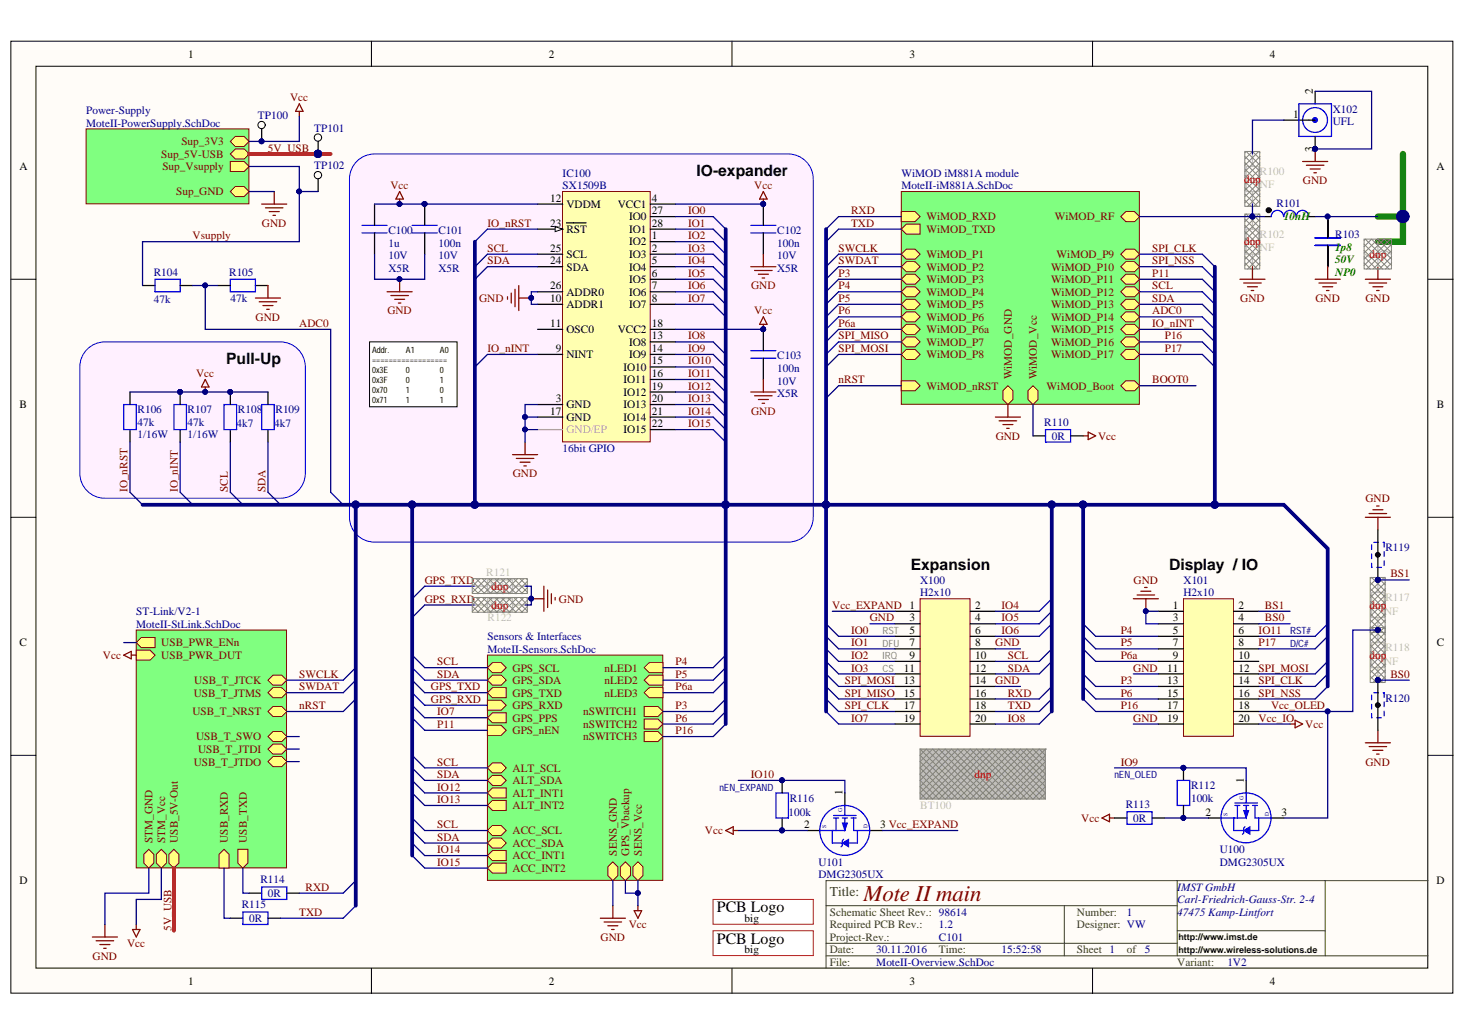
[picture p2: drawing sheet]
<svg xmlns="http://www.w3.org/2000/svg" width="297mm" height="210mm" viewBox="0 0 297 210" stroke-linecap="round" stroke-linejoin="round" font-family="sans-serif">
<defs><g id="words">
<text font-size="4.6" fill="#800000" x="175" y="182.5">Mote II main</text>
<g font-size="3.2">
<text x="141.1" y="35.6">IO-expander</text>
<text x="45.8" y="73.7">Pull-Up</text>
<text x="184.5" y="115.6">Expansion</text>
<text x="236.9" y="115.6">Display / IO</text>
<text x="145.3" y="184.8">PCB Logo</text>
<text x="145.3" y="191.2">PCB Logo</text>
</g>
<g font-size="3.2" fill="#bfbebc">
<text x="193.7" y="155.4">Adafruit</text>
<text x="189.4" y="160.5">BT-LE module</text>
</g>
<text font-size="2.7" fill="#3f4511" x="168.1" y="181.6">Title:</text>
<g font-size="2.3">
<text x="38.1" y="11.7">1</text>
<text x="111.2" y="11.7">2</text>
<text x="184.3" y="11.7">3</text>
<text x="257.3" y="11.7">4</text>
<text x="262" y="23.9">1</text>
<text x="266" y="19" transform="rotate(-90 266 19)">2</text>
<text x="3.9" y="34.5">A</text>
<text x="266" y="30.8" transform="rotate(-90 266 30.8)">3</text>
<text x="291.1" y="34.5">A</text>
<text x="111.5" y="40.8">12</text>
<text x="132.1" y="40.8">4</text>
<text x="111.5" y="45.9">23</text>
<text x="114.8" y="42.1">VDDM</text>
<text x="114.8" y="47.2">RST</text>
<text x="125.2" y="42.1">VCC1</text>
<text x="127.5" y="44.6">IO0</text>
<text x="127.5" y="47.2">IO1</text>
<text x="132.1" y="43.4">27</text>
<text x="132.1" y="45.9">28</text>
<text x="111.5" y="53.6">24</text>
<text x="111.5" y="51">25</text>
<text x="114.8" y="52.3">SCL</text>
<text x="127.5" y="49.7">IO2</text>
<text x="127.5" y="52.3">IO3</text>
<text x="132.1" y="48.4">1</text>
<text x="132.1" y="51">2</text>
<text x="132.1" y="53.6">5</text>
<text x="111.5" y="58.6">26</text>
<text x="114.8" y="54.8">SDA</text>
<text x="114.8" y="59.9">ADDR0</text>
<text x="127.5" y="54.8">IO4</text>
<text x="127.5" y="57.4">IO5</text>
<text x="127.5" y="59.9">IO6</text>
<text x="132.1" y="56.1">6</text>
<text x="132.1" y="58.6">7</text>
<text x="111.5" y="61.2">10</text>
<text x="114.8" y="62.4">ADDR1</text>
<text x="127.5" y="62.4">IO7</text>
<text x="132.1" y="61.2">8</text>
<text x="111.5" y="66.2">11</text>
<text x="112.6" y="71.3">9</text>
<text x="114.8" y="67.5">OSC0</text>
<text x="125.2" y="67.5">VCC2</text>
<text x="127.5" y="70">IO8</text>
<text x="132.1" y="68.8">13</text>
<text x="132.1" y="71.3">14</text>
<text x="132.1" y="66.2">18</text>
<text x="114.8" y="72.6">NINT</text>
<text x="126.3" y="75.1">IO10</text>
<text x="126.3" y="77.7">IO11</text>
<text x="127.5" y="72.6">IO9</text>
<text x="132.1" y="73.8">15</text>
<text x="132.1" y="76.4">16</text>
<text x="4" y="82.7">B</text>
<text x="112.6" y="81.5">3</text>
<text x="114.8" y="82.7">GND</text>
<text x="126.3" y="80.2">IO12</text>
<text x="126.3" y="82.7">IO13</text>
<text x="132.1" y="78.9">19</text>
<text x="132.1" y="81.5">20</text>
<text x="291.1" y="82.7">B</text>
<text x="111.5" y="84">17</text>
<text x="114.8" y="85.3">GND</text>
<text x="126.3" y="85.3">IO14</text>
<text x="126.3" y="87.8">IO15</text>
<text x="132.1" y="84">21</text>
<text x="132.1" y="86.5">22</text>
<text x="184.3" y="125.9">3</text>
<text x="197.6" y="123.3">2</text>
<text x="197.6" y="125.9">4</text>
<text x="237.6" y="123.3">1</text>
<text x="237.6" y="125.9">3</text>
<text x="251" y="123.3">2</text>
<text x="251" y="125.9">4</text>
<text x="4" y="131">C</text>
<text x="184.3" y="128.4">5</text>
<text x="184.3" y="131">7</text>
<text x="197.6" y="128.4">6</text>
<text x="197.6" y="131">8</text>
<text x="237.6" y="128.4">5</text>
<text x="237.6" y="131">7</text>
<text x="251" y="128.4">6</text>
<text x="251" y="131">8</text>
<text x="291.1" y="131">C</text>
<text x="183.1" y="136.1">11</text>
<text x="184.3" y="133.5">9</text>
<text x="197.6" y="133.5">10</text>
<text x="197.6" y="136.1">12</text>
<text x="236.5" y="136.1">11</text>
<text x="237.6" y="133.5">9</text>
<text x="251" y="133.5">10</text>
<text x="251" y="136.1">12</text>
<text x="183.1" y="138.6">13</text>
<text x="183.1" y="141.1">15</text>
<text x="183.1" y="143.7">17</text>
<text x="197.6" y="138.6">14</text>
<text x="197.6" y="141.1">16</text>
<text x="197.6" y="143.7">18</text>
<text x="236.5" y="138.6">13</text>
<text x="236.5" y="141.1">15</text>
<text x="236.5" y="143.7">17</text>
<text x="251" y="138.6">14</text>
<text x="251" y="141.1">16</text>
<text x="251" y="143.7">18</text>
<text x="183.1" y="146.2">19</text>
<text x="197.6" y="146.2">20</text>
<text x="236.5" y="146.2">19</text>
<text x="251" y="146.2">20</text>
<text x="170.7" y="161.1" transform="rotate(-90 170.7 161.1)">1</text>
<text x="252" y="158.6" transform="rotate(-90 252 158.6)">1</text>
<text x="162.9" y="167.8">2</text>
<text x="178.3" y="167.8">3 Vcc_EXPAND</text>
<text x="244.2" y="165.2">2</text>
<text x="259.6" y="165.2">3</text>
<text x="3.9" y="179.2">D</text>
<text x="291.1" y="179.2">D</text>
<text x="150.9" y="186.8">big</text>
<text x="150.9" y="193.2">big</text>
<text x="38.1" y="199.5">1</text>
<text x="111.2" y="199.5">2</text>
<text x="184.3" y="199.5">3</text>
<text x="257.3" y="199.5">4</text>
</g>
<g font-size="2.3" fill="#000080">
<text x="17.5" y="23.1">Power-Supply</text>
<text x="270" y="22.8">X102</text>
<text x="17.5" y="25.6">MoteII-PowerSupply.SchDoc</text>
<text x="52.3" y="24.1">TP100</text>
<text x="63.7" y="26.7">TP101</text>
<text x="270" y="25.4">UFL</text>
<text x="63.7" y="34.3">TP102</text>
<text x="114" y="35.8">IC100</text>
<text x="182.6" y="35.8">WiMOD iM881A module</text>
<text x="114" y="38.3">SX1509B</text>
<text x="182.6" y="38.3">MoteII-iM881A.SchDoc</text>
<text x="258.6" y="41.9">R101</text>
<text x="78.7" y="47.4">C100</text>
<text x="88.8" y="47.4">C101</text>
<text x="157.5" y="47.4">C102</text>
<text x="78.7" y="52.5">10V</text>
<text x="78.7" y="50">1u</text>
<text x="88.8" y="52.5">10V</text>
<text x="88.8" y="50">100n</text>
<text x="157.5" y="52.5">10V</text>
<text x="157.5" y="50">100n</text>
<text x="270.5" y="48.2">R103</text>
<text x="31.2" y="55.8">R104</text>
<text x="46.4" y="55.8">R105</text>
<text x="78.7" y="55.1">X5R</text>
<text x="88.8" y="55.1">X5R</text>
<text x="157.5" y="55.1">X5R</text>
<text x="31.2" y="61.4">47k</text>
<text x="46.7" y="61.2">47k</text>
<text x="157.5" y="77.9">10V</text>
<text x="157.5" y="72.8">C103</text>
<text x="157.5" y="75.4">100n</text>
<text x="27.9" y="83.8">R106</text>
<text x="38" y="83.8">R107</text>
<text x="48.2" y="83.8">R108</text>
<text x="55.8" y="83.8">R109</text>
<text x="157.5" y="80.5">X5R</text>
<text x="27.9" y="88.8">1/16W</text>
<text x="27.9" y="86.3">47k</text>
<text x="38" y="88.8">1/16W</text>
<text x="38" y="86.3">47k</text>
<text x="48" y="86.5">4k7</text>
<text x="55.6" y="86.5">4k7</text>
<text x="211.6" y="86.3">R110</text>
<text x="213.1" y="89.1">0R</text>
<text x="114" y="91.6">16bit GPIO</text>
<text x="280.7" y="111.7">R119</text>
<text x="186.4" y="118.3">X100</text>
<text x="239.8" y="118.3">X101</text>
<text x="27.6" y="124.6">ST-Link/V2-1</text>
<text x="186.4" y="120.8">H2x10</text>
<text x="239.8" y="120.8">H2x10</text>
<text x="27.6" y="127.1">MoteII-StLink.SchDoc</text>
<text x="98.8" y="129.7">Sensors &amp; Interfaces</text>
<text x="98.8" y="132.3">MoteII-Sensors.SchDoc</text>
<text x="280.7" y="142.1">R120</text>
<text x="241.3" y="159.9">R112</text>
<text x="159.8" y="165.2">100k</text>
<text x="160" y="162.5">R116</text>
<text x="228.1" y="163.7">R113</text>
<text x="229.6" y="166.5">0R</text>
<text x="241.3" y="162.5">100k</text>
<text x="247.2" y="172.8">U100</text>
<text x="52.8" y="178.9">R114</text>
<text x="165.8" y="175.4">U101</text>
<text x="165.8" y="177.9">DMG2305UX</text>
<text x="247.2" y="175.4">DMG2305UX</text>
<text x="49" y="184">R115</text>
<text x="54.3" y="181.8">0R</text>
<text x="228.3" y="185.6">1</text>
<text x="238.5" y="183">Carl-Friedrich-Gauss-Str. 2-4</text>
<text x="238.5" y="185.6">47475 Kamp-Lintfort</text>
<text x="238.5" y="180.4">IMST GmbH</text>
<text x="50.5" y="186.8">0R</text>
<text x="190.2" y="190.6">C101</text>
<text x="190.2" y="188.1">1.2</text>
<text x="177.6" y="195.7">MoteII-Overview.SchDoc</text>
<text x="177.6" y="193.2">30.11.2016</text>
<text x="202.9" y="193.2">15:52:58</text>
<text x="248.7" y="195.7">1V2</text>
</g>
<g font-size="2.3" fill="#800000">
<text x="58.8" y="20.5">Vcc</text>
<text x="36.7" y="29.4">Sup_3V3</text>
<text x="32.6" y="32">Sup_5V-USB</text>
<text x="32.9" y="34.5">Sup_Vsupply</text>
<text x="54.3" y="30.7">5V_USB</text>
<text x="35.7" y="39.6">Sup_GND</text>
<text x="79.1" y="38.3">Vcc</text>
<text x="152.8" y="38.3">Vcc</text>
<text x="264" y="37.3">GND</text>
<text x="53.1" y="45.9">GND</text>
<text x="98.8" y="45.9">IO_nRST</text>
<text x="139.4" y="45.9">IO1</text>
<text x="139.4" y="43.4">IO0</text>
<text x="172.4" y="43.4">RXD</text>
<text x="172.4" y="45.9">TXD</text>
<text x="187.7" y="44.6">WiMOD_RXD</text>
<text x="187.7" y="47.2">WiMOD_TXD</text>
<text x="213.7" y="44.6">WiMOD_RF</text>
<text x="39" y="48.4">Vsupply</text>
<text x="98.8" y="51">SCL</text>
<text x="98.8" y="53.6">SDA</text>
<text x="139.4" y="48.4">IO2</text>
<text x="139.4" y="51">IO3</text>
<text x="139.4" y="53.6">IO4</text>
<text x="169.9" y="51">SWCLK</text>
<text x="169.9" y="53.6">SWDAT</text>
<text x="187.7" y="52.3">WiMOD_P1</text>
<text x="214.1" y="52.3">WiMOD_P9</text>
<text x="233.5" y="51">SPI_CLK</text>
<text x="233.5" y="53.6">SPI_NSS</text>
<text x="139.4" y="56.1">IO5</text>
<text x="139.4" y="58.6">IO6</text>
<text x="152.2" y="58.6">GND</text>
<text x="169.9" y="56.1">P3</text>
<text x="169.9" y="58.6">P4</text>
<text x="187.7" y="54.8">WiMOD_P2</text>
<text x="187.7" y="57.4">WiMOD_P3</text>
<text x="187.7" y="59.9">WiMOD_P4</text>
<text x="213" y="54.8">WiMOD_P10</text>
<text x="213" y="57.4">WiMOD_P11</text>
<text x="213" y="59.9">WiMOD_P12</text>
<text x="233.5" y="58.6">SCL</text>
<text x="233.5" y="56.1">P11</text>
<text x="51.8" y="65">GND</text>
<text x="78.5" y="63.7">GND</text>
<text x="97.1" y="61.2">GND</text>
<text x="139.4" y="61.2">IO7</text>
<text x="152.8" y="63.7">Vcc</text>
<text x="169.9" y="61.2">P5</text>
<text x="169.9" y="63.7">P6</text>
<text x="187.7" y="62.4">WiMOD_P5</text>
<text x="187.7" y="65">WiMOD_P6</text>
<text x="213" y="62.4">WiMOD_P13</text>
<text x="213" y="65">WiMOD_P14</text>
<text x="233.5" y="61.2">SDA</text>
<text x="233.5" y="63.7">ADC0</text>
<text x="251.3" y="61.2">GND</text>
<text x="266.5" y="61.2">GND</text>
<text x="276.7" y="61.2">GND</text>
<text x="60.6" y="66.2">ADC0</text>
<text x="98.8" y="71.3">IO_nINT</text>
<text x="139.4" y="68.8">IO8</text>
<text x="139.4" y="71.3">IO9</text>
<text x="169.9" y="68.8">SPI_MISO</text>
<text x="169.9" y="71.3">SPI_MOSI</text>
<text x="169.9" y="66.2">P6a</text>
<text x="187.7" y="70">WiMOD_P7</text>
<text x="187.7" y="67.5">WiMOD_P6a</text>
<text x="213" y="67.5">WiMOD_P15</text>
<text x="213" y="70">WiMOD_P16</text>
<text x="233.5" y="66.2">IO_nINT</text>
<text x="236" y="71.3">P17</text>
<text x="236" y="68.8">P16</text>
<text x="39.7" y="76.4">Vcc</text>
<text x="139.4" y="73.8">IO10</text>
<text x="139.4" y="76.4">IO11</text>
<text x="169.9" y="77.7">nRST</text>
<text x="187.7" y="72.6">WiMOD_P8</text>
<text x="205" y="76.9" transform="rotate(-90 205 76.9)">WiMOD_GND</text>
<text x="210.1" y="76.9" transform="rotate(-90 210.1 76.9)">WiMOD_Vcc</text>
<text x="213" y="72.6">WiMOD_P17</text>
<text x="233.5" y="77.7">BOOT0</text>
<text x="139.4" y="78.9">IO12</text>
<text x="139.4" y="81.5">IO13</text>
<text x="187.7" y="78.9">WiMOD_nRST</text>
<text x="212.1" y="78.9">WiMOD_Boot</text>
<text x="139.4" y="84">IO14</text>
<text x="139.4" y="86.5">IO15</text>
<text x="152.2" y="84">GND</text>
<text x="201.7" y="89.1">GND</text>
<text x="222.5" y="89.1">Vcc</text>
<text x="25.8" y="99.7" transform="rotate(-90 25.8 99.7)">IO_nRST</text>
<text x="36" y="99.7" transform="rotate(-90 36 99.7)">IO_nINT</text>
<text x="46.2" y="99.7" transform="rotate(-90 46.2 99.7)">SCL</text>
<text x="53.8" y="99.7" transform="rotate(-90 53.8 99.7)">SDA</text>
<text x="103.9" y="96.7">GND</text>
<text x="276.7" y="101.8">GND</text>
<text x="86.1" y="118.3">GPS_TXD</text>
<text x="229.7" y="118.3">GND</text>
<text x="281.7" y="117">BS1</text>
<text x="86.1" y="122.1">GPS_RXD</text>
<text x="113.2" y="122.1">GND</text>
<text x="168.6" y="123.3">Vcc_EXPAND 1</text>
<text x="176.2" y="125.9">GND</text>
<text x="202.9" y="123.3">IO4</text>
<text x="202.9" y="125.9">IO5</text>
<text x="256.3" y="125.9">BS0</text>
<text x="256.3" y="123.3">BS1</text>
<text x="32.7" y="131">USB_PWR_ENn</text>
<text x="172.4" y="128.4">IO0</text>
<text x="172.4" y="131">IO1</text>
<text x="201.7" y="131">GND</text>
<text x="202.9" y="128.4">IO6</text>
<text x="227.1" y="128.4">P4</text>
<text x="227.1" y="131">P5</text>
<text x="255" y="131">P17</text>
<text x="255" y="128.4">IO11</text>
<text x="20.8" y="133.5">Vcc</text>
<text x="32.7" y="133.5">USB_PWR_DUT</text>
<text x="60.6" y="137.3">SWCLK</text>
<text x="88.6" y="137.3">SDA</text>
<text x="88.6" y="134.8">SCL</text>
<text x="103.9" y="136.1">GPS_SCL</text>
<text x="122.5" y="136.1">nLED1</text>
<text x="136.9" y="134.8">P4</text>
<text x="136.9" y="137.3">P5</text>
<text x="172.4" y="133.5">IO2</text>
<text x="172.4" y="136.1">IO3</text>
<text x="204.2" y="133.5">SCL</text>
<text x="204.2" y="136.1">SDA</text>
<text x="227.1" y="133.5">P6a</text>
<text x="229.6" y="136.1">GND</text>
<text x="255" y="136.1">SPI_MOSI</text>
<text x="281.7" y="137.3">BS0</text>
<text x="39.2" y="141.1">USB_T_JTMS</text>
<text x="39.4" y="138.6">USB_T_JTCK</text>
<text x="60.6" y="143.7">nRST</text>
<text x="60.6" y="139.9">SWDAT</text>
<text x="87.3" y="139.9">GPS_TXD</text>
<text x="87.3" y="142.4">GPS_RXD</text>
<text x="103.9" y="138.6">GPS_SDA</text>
<text x="103.9" y="141.1">GPS_TXD</text>
<text x="103.9" y="143.7">GPS_RXD</text>
<text x="122.5" y="138.6">nLED2</text>
<text x="122.5" y="141.1">nLED3</text>
<text x="136.9" y="139.9">P6a</text>
<text x="136.9" y="143.7">P3</text>
<text x="171.2" y="141.1">SPI_MISO</text>
<text x="171.2" y="138.6">SPI_MOSI</text>
<text x="171.2" y="143.7">SPI_CLK</text>
<text x="201.7" y="138.6">GND</text>
<text x="204.2" y="141.1">RXD</text>
<text x="204.2" y="143.7">TXD</text>
<text x="227.1" y="138.6">P3</text>
<text x="227.1" y="141.1">P6</text>
<text x="227.1" y="143.7">P16</text>
<text x="255" y="138.6">SPI_CLK</text>
<text x="255" y="141.1">SPI_NSS</text>
<text x="257.6" y="143.7">Vcc_OLED</text>
<text x="39" y="144.9">USB_T_NRST</text>
<text x="39.7" y="150">USB_T_SWO</text>
<text x="88.6" y="147.5">P11</text>
<text x="88.6" y="144.9">IO7</text>
<text x="103.9" y="146.2">GPS_PPS</text>
<text x="103.9" y="148.7">GPS_nEN</text>
<text x="118.1" y="144.9">nSWITCH1</text>
<text x="118.1" y="147.5">nSWITCH2</text>
<text x="118.1" y="150">nSWITCH3</text>
<text x="136.9" y="146.2">P6</text>
<text x="136.9" y="148.7">P16</text>
<text x="172.4" y="146.2">IO7</text>
<text x="204.2" y="146.2">IO8</text>
<text x="229.6" y="146.2">GND</text>
<text x="255" y="146.2">Vcc_IO</text>
<text x="264.5" y="147.5">Vcc</text>
<text x="39.2" y="155.1">USB_T_JTDO</text>
<text x="40.1" y="152.5">USB_T_JTDI</text>
<text x="88.6" y="155.1">SCL</text>
<text x="227.1" y="155.1">IO9</text>
<text x="276.7" y="155.1">GND</text>
<text x="88.6" y="157.6">SDA</text>
<text x="88.6" y="160.2">IO12</text>
<text x="103.9" y="156.4">ALT_SCL</text>
<text x="103.9" y="158.9">ALT_SDA</text>
<text x="103.9" y="161.4">ALT_INT1</text>
<text x="152.1" y="157.6">IO10</text>
<text x="88.6" y="167.8">SCL</text>
<text x="88.6" y="162.7">IO13</text>
<text x="103.9" y="164">ALT_INT2</text>
<text x="219.1" y="166.5">Vcc</text>
<text x="30.9" y="170.8" transform="rotate(-90 30.9 170.8)">STM_GND</text>
<text x="33.4" y="170.8" transform="rotate(-90 33.4 170.8)">STM_Vcc</text>
<text x="36" y="170.8" transform="rotate(-90 36 170.8)">USB_5V-Out</text>
<text x="46.2" y="170.8" transform="rotate(-90 46.2 170.8)">USB_RXD</text>
<text x="50" y="170.8" transform="rotate(-90 50 170.8)">USB_TXD</text>
<text x="88.6" y="170.3">SDA</text>
<text x="88.6" y="172.8">IO14</text>
<text x="103.9" y="169">ACC_SCL</text>
<text x="103.9" y="171.6">ACC_SDA</text>
<text x="125" y="173.4" transform="rotate(-90 125 173.4)">SENS_GND</text>
<text x="127.5" y="173.4" transform="rotate(-90 127.5 173.4)">GPS_Vbackup</text>
<text x="130" y="173.4" transform="rotate(-90 130 173.4)">SENS_Vcc</text>
<text x="142.8" y="169">Vcc</text>
<text x="88.6" y="175.4">IO15</text>
<text x="103.9" y="174.1">ACC_INT1</text>
<text x="103.9" y="176.6">ACC_INT2</text>
<text x="60.6" y="185.6">TXD</text>
<text x="61.9" y="180.4">RXD</text>
<text x="25.8" y="191.9">Vcc</text>
<text x="34.7" y="188.6" transform="rotate(-90 34.7 188.6)">5V_USB</text>
<text x="121.7" y="190.6">GND</text>
<text x="127.4" y="188.1">Vcc</text>
<text x="18.8" y="194.4">GND</text>
</g>
<g font-size="2.3" fill="#bfbebc">
<text x="255.3" y="35.5">R100</text>
<text x="255.3" y="38.1">NF</text>
<text x="255.3" y="48.2">R102</text>
<text x="255.3" y="50.8">NF</text>
<text x="98.5" y="116.8">R121</text>
<text x="98.8" y="119.5">3k3</text>
<text x="98.8" y="125.9">R122</text>
<text x="98.8" y="123.3">3k3</text>
<text x="280.4" y="124.6">NF</text>
<text x="280.7" y="121.8">R117</text>
<text x="280.7" y="132">R118</text>
<text x="280.4" y="134.8">NF</text>
<text x="186.4" y="164">BT100</text>
</g>
<g font-size="2.3" fill="#f00">
<text x="252.1" y="37">dnp</text>
<text x="252.1" y="49.7">dnp</text>
<text x="277.5" y="52.3">dnp</text>
<text x="99.6" y="119.5">dnp</text>
<text x="99.6" y="123.3">dnp</text>
<text x="277.5" y="123.3">dnp</text>
<text x="277.5" y="133.5">dnp</text>
<text x="197.4" y="157.6">dnp</text>
</g>
<g font-size="2.3" fill="#008000">
<text x="260.1" y="44.6">10nH</text>
<text x="270.5" y="53.3">50V</text>
<text x="270.5" y="50.8">1p8</text>
<text x="270.5" y="55.8">NP0</text>
</g>
<text font-size="2.3" fill="#b0a6a6" x="114.8" y="87.8">GND/EP</text>
<g font-size="2.3" fill="#3f4511">
<text x="168.1" y="185.6">Schematic Sheet Rev.: 98614</text>
<text x="218.2" y="185.6">Number:</text>
<text x="168.1" y="190.6">Project-Rev.:</text>
<text x="168.1" y="188.1">Required PCB Rev.:</text>
<text x="218.2" y="188.1">Designer: VW</text>
<text x="168.1" y="195.7">File:</text>
<text x="168.1" y="193.2">Date:</text>
<text x="190.2" y="193.2">Time:</text>
<text x="218.2" y="193.2">Sheet 1</text>
<text x="228.3" y="193.2">of 5</text>
<text x="238.5" y="195.7">Variant:</text>
</g>
<g font-size="2" fill="#808080">
<text x="178.8" y="128.5">RST</text>
<text x="178.8" y="131">DFU</text>
<text x="178.8" y="133.6">IRQ</text>
<text x="178.8" y="136.1">CS</text>
</g>
<g font-size="2" fill="#000080">
<text x="261.4" y="128.5">RST#</text>
<text x="261.4" y="131">D/C#</text>
<text x="145.8" y="160.2">nEN_EXPAND</text>
<text x="225.8" y="157.7">nEN_OLED</text>
</g>
<g font-size="1.8">
<text x="75.4" y="71.4">Addr.</text>
<text x="82.2" y="71.4">A1</text>
<text x="89.1" y="71.4">A0</text>
<text x="75.4" y="73.5">==================</text>
<text x="75.4" y="75.5">0x3E</text>
<text x="75.4" y="77.5">0x3F</text>
<text x="82.2" y="75.5">0</text>
<text x="82.2" y="77.5">0</text>
<text x="89.1" y="75.5">0</text>
<text x="89.1" y="77.5">1</text>
<text x="75.4" y="79.5">0x70</text>
<text x="75.4" y="81.6">0x71</text>
<text x="82.2" y="79.5">1</text>
<text x="82.2" y="81.6">1</text>
<text x="89.1" y="79.5">0</text>
<text x="89.1" y="81.6">1</text>
</g>
<g font-size="1.8" fill="#080d02">
<text x="238.8" y="190.5">http://www.imst.de</text>
<text x="238.8" y="193">http://www.wireless-solutions.de</text>
</g>
<g font-size="1.1" fill="#000080">
<text x="252" y="162" transform="rotate(-90 252 162)">G</text>
<text x="167.4" y="167.8" transform="rotate(-90 167.4 167.8)">S</text>
<text x="170.7" y="164.5" transform="rotate(-90 170.7 164.5)">G</text>
<text x="175.8" y="167.8" transform="rotate(-90 175.8 167.8)">D</text>
<text x="248.7" y="165.3" transform="rotate(-90 248.7 165.3)">S</text>
<text x="257.1" y="165.2" transform="rotate(-90 257.1 165.2)">D</text>
</g>
</g></defs>
<g fill="#fffcf8" stroke="#000" stroke-width=".2">
<path d="M2.2 8.3h292.2v192.9h-292.2z"/>
<path d="M7.3 13.4h282v182.7h-282z"/>
</g>
<path d="M75.3 8.3v5.1M148.3 8.3v5.1M221.4 8.3v5.1M2.2 56.6h5.1M289.3 56.6h5.1M2.2 104.8h5.1M289.3 104.8h5.1M2.2 153h5.1M289.3 153h5.1M75.3 196.2v5.1M148.3 196.2v5.1M221.4 196.2v5.1" fill="none" stroke="#000" stroke-width=".2"/>
<path d="M238.5 178.4v15.3M268.5 178.4v15.3M289.3 178.4h-121.9v17.8M167.4 193.7h121.9M167.4 191.1h71.1M167.4 183.5h71.1M215.7 183.5v10.2M238.5 188.6h30" fill="none" stroke="#3f4511" stroke-width=".2"/>
<path d="M72 33a5.1 5.1 0 0 1 3.9-1.8h83.8a5.1 5.1 0 0 1 5.1 5.1v68.5a5.1 5.1 0 0 1-5.1 5h-83.8a5.1 5.1 0 0 1-5.1-5v-68.5a5.1 5.1 0 0 1 1.2-3.3z" fill="#fff0ff" stroke="#00f" stroke-width=".2"/>
<path d="M147 46.4v100.3M167.4 46.4v97.8M246.1 54v48.3M72.1 102.3v81.2M83.5 102.3v71M213.1 102.3v41.9M219.5 102.3v39.3" fill="none" stroke="#000080" stroke-width=".76"/>
<g fill="#000080" stroke="#000080" stroke-width=".2">
<circle cx="72.1" cy="102.2" r=".74"/>
<circle cx="147" cy="102.2" r=".74"/>
<circle cx="83.5" cy="102.2" r=".74"/>
<circle cx="167.3" cy="102.2" r=".74"/>
<circle cx="246.1" cy="102.2" r=".74"/>
<circle cx="213.1" cy="102.2" r=".74"/>
<circle cx="219.4" cy="102.2" r=".74"/>
</g>
<path d="M17.4 71.1a5.1 5.1 0 0 1 3.9-1.8h35.5a5.1 5.1 0 0 1 5.1 5v21.6a5.1 5.1 0 0 1-5.1 5.1h-35.5a5.1 5.1 0 0 1-5.1-5.1v-21.6a5.1 5.1 0 0 1 1.2-3.2z" fill="#fff0ff" stroke="#00f" stroke-width=".2"/>
<path d="M182.6 38.8h48.3v43.1h-48.3z" fill="#80ff80" stroke="#800000" stroke-width=".2"/>
<path d="M208.3 79.2l1-1 1 1v1.7l-1 1.1-1-1.1z" fill-rule="evenodd" fill="#ffff80"/>
<path d="M208.3 79.2l1-1 1 1v1.7l-1 1.1-1-1.1z" fill="none" stroke="#800000" stroke-width=".2"/>
<path d="M203.2 79.2l1-1 1 1v1.7l-1 1.1-1-1.1z" fill-rule="evenodd" fill="#ffff80"/>
<path d="M203.2 79.2l1-1 1 1v1.7l-1 1.1-1-1.1z" fill="none" stroke="#800000" stroke-width=".2"/>
<path d="M182.6 51.5l1-1h1.8l1 1-1 1h-1.8z" fill-rule="evenodd" fill="#ffff80"/>
<path d="M182.6 51.5l1-1h1.8l1 1-1 1h-1.8z" fill="none" stroke="#800000" stroke-width=".2"/>
<path d="M182.6 54l1-1h1.8l1 1-1 1.1h-1.8z" fill-rule="evenodd" fill="#ffff80"/>
<path d="M182.6 54l1-1h1.8l1 1-1 1.1h-1.8z" fill="none" stroke="#800000" stroke-width=".2"/>
<path d="M182.6 56.6l1-1h1.8l1 1-1 1h-1.8z" fill-rule="evenodd" fill="#ffff80"/>
<path d="M182.6 56.6l1-1h1.8l1 1-1 1h-1.8z" fill="none" stroke="#800000" stroke-width=".2"/>
<path d="M182.6 59.1l1-1h1.8l1 1-1 1h-1.8z" fill-rule="evenodd" fill="#ffff80"/>
<path d="M182.6 59.1l1-1h1.8l1 1-1 1h-1.8z" fill="none" stroke="#800000" stroke-width=".2"/>
<path d="M182.6 61.7l1-1.1h1.8l1 1.1-1 1h-1.8z" fill-rule="evenodd" fill="#ffff80"/>
<path d="M182.6 61.7l1-1.1h1.8l1 1.1-1 1h-1.8z" fill="none" stroke="#800000" stroke-width=".2"/>
<path d="M182.6 64.2l1-1h1.8l1 1-1 1h-1.8z" fill-rule="evenodd" fill="#ffff80"/>
<path d="M182.6 64.2l1-1h1.8l1 1-1 1h-1.8z" fill="none" stroke="#800000" stroke-width=".2"/>
<path d="M182.6 69.3l1-1h1.8l1 1-1 1h-1.8z" fill-rule="evenodd" fill="#ffff80"/>
<path d="M182.6 69.3l1-1h1.8l1 1-1 1h-1.8z" fill="none" stroke="#800000" stroke-width=".2"/>
<path d="M182.6 71.8l1-1h1.8l1 1-1 1h-1.8z" fill-rule="evenodd" fill="#ffff80"/>
<path d="M182.6 71.8l1-1h1.8l1 1-1 1h-1.8z" fill="none" stroke="#800000" stroke-width=".2"/>
<path d="M227.1 51.5l1-1h1.8l1 1-1 1h-1.8z" fill-rule="evenodd" fill="#ffff80"/>
<path d="M227.1 51.5l1-1h1.8l1 1-1 1h-1.8z" fill="none" stroke="#800000" stroke-width=".2"/>
<path d="M227.1 54l1-1h1.8l1 1-1 1.1h-1.8z" fill-rule="evenodd" fill="#ffff80"/>
<path d="M227.1 54l1-1h1.8l1 1-1 1.1h-1.8z" fill="none" stroke="#800000" stroke-width=".2"/>
<path d="M227.1 56.6l1-1h1.8l1 1-1 1h-1.8z" fill-rule="evenodd" fill="#ffff80"/>
<path d="M227.1 56.6l1-1h1.8l1 1-1 1h-1.8z" fill="none" stroke="#800000" stroke-width=".2"/>
<path d="M227.1 59.1l1-1h1.8l1 1-1 1h-1.8z" fill-rule="evenodd" fill="#ffff80"/>
<path d="M227.1 59.1l1-1h1.8l1 1-1 1h-1.8z" fill="none" stroke="#800000" stroke-width=".2"/>
<path d="M227.1 61.7l1-1.1h1.8l1 1.1-1 1h-1.8z" fill-rule="evenodd" fill="#ffff80"/>
<path d="M227.1 61.7l1-1.1h1.8l1 1.1-1 1h-1.8z" fill="none" stroke="#800000" stroke-width=".2"/>
<path d="M227.1 64.2l1-1h1.8l1 1-1 1h-1.8z" fill-rule="evenodd" fill="#ffff80"/>
<path d="M227.1 64.2l1-1h1.8l1 1-1 1h-1.8z" fill="none" stroke="#800000" stroke-width=".2"/>
<path d="M227.1 66.7l1-1h1.8l1 1-1 1h-1.8z" fill-rule="evenodd" fill="#ffff80"/>
<path d="M227.1 66.7l1-1h1.8l1 1-1 1h-1.8z" fill="none" stroke="#800000" stroke-width=".2"/>
<path d="M227.1 78.2l1-1.1h1.8l1 1.1-1 1h-1.8z" fill-rule="evenodd" fill="#ffff80"/>
<path d="M227.1 78.2l1-1.1h1.8l1 1.1-1 1h-1.8z" fill="none" stroke="#800000" stroke-width=".2"/>
<path d="M227.1 71.8l1-1h1.8l1 1-1 1h-1.8z" fill-rule="evenodd" fill="#ffff80"/>
<path d="M227.1 71.8l1-1h1.8l1 1-1 1h-1.8z" fill="none" stroke="#800000" stroke-width=".2"/>
<path d="M227.1 43.9l1-1h1.8l1 1-1 1h-1.8z" fill-rule="evenodd" fill="#ffff80"/>
<path d="M227.1 43.9l1-1h1.8l1 1-1 1h-1.8z" fill="none" stroke="#800000" stroke-width=".2"/>
<path d="M182.6 42.9h2.8l1 1-1 1h-2.8z" fill-rule="evenodd" fill="#ffff80"/>
<path d="M182.6 42.9h2.8l1 1-1 1h-2.8z" fill="none" stroke="#800000" stroke-width=".2"/>
<path d="M182.6 46.4l1-1h2.8v2h-2.8z" fill-rule="evenodd" fill="#ffff80"/>
<path d="M182.6 46.4l1-1h2.8v2h-2.8z" fill="none" stroke="#800000" stroke-width=".2"/>
<path d="M182.6 77.1h2.8l1 1.1-1 1h-2.8z" fill-rule="evenodd" fill="#ffff80"/>
<path d="M182.6 77.1h2.8l1 1.1-1 1h-2.8z" fill="none" stroke="#800000" stroke-width=".2"/>
<path d="M182.6 66.7l1-1h1.8l1 1-1 1h-1.8z" fill-rule="evenodd" fill="#ffff80"/>
<path d="M182.6 66.7l1-1h1.8l1 1-1 1h-1.8z" fill="none" stroke="#800000" stroke-width=".2"/>
<path d="M227.1 69.3l1-1h1.8l1 1-1 1h-1.8z" fill-rule="evenodd" fill="#ffff80"/>
<path d="M227.1 69.3l1-1h1.8l1 1-1 1h-1.8z" fill="none" stroke="#800000" stroke-width=".2"/>
<path d="M17.4 26.1h33v15.2h-33z" fill="#80ff80" stroke="#800000" stroke-width=".2"/>
<path d="M46.7 28.7l1-1.1h1.8l1 1.1-1 1h-1.8z" fill-rule="evenodd" fill="#ffff80"/>
<path d="M46.7 28.7l1-1.1h1.8l1 1.1-1 1h-1.8z" fill="none" stroke="#800000" stroke-width=".2"/>
<path d="M46.7 38.8l1-1h1.8l1 1-1 1h-1.8z" fill-rule="evenodd" fill="#ffff80"/>
<path d="M46.7 38.8l1-1h1.8l1 1-1 1h-1.8z" fill="none" stroke="#800000" stroke-width=".2"/>
<path d="M46.7 31.2l1-1h1.8l1 1-1 1h-1.8z" fill-rule="evenodd" fill="#ffff80"/>
<path d="M46.7 31.2l1-1h1.8l1 1-1 1h-1.8z" fill="none" stroke="#800000" stroke-width=".2"/>
<path d="M46.7 32.7h2.8l1 1-1 1h-2.8z" fill-rule="evenodd" fill="#ffff80"/>
<path d="M46.7 32.7h2.8l1 1-1 1h-2.8z" fill="none" stroke="#800000" stroke-width=".2"/>
<path d="M98.8 132.7h35.5v45.7h-35.5z" fill="#80ff80" stroke="#800000" stroke-width=".2"/>
<path d="M98.8 135.3l1-1h1.8l1 1-1 1h-1.8z" fill-rule="evenodd" fill="#ffff80"/>
<path d="M98.8 135.3l1-1h1.8l1 1-1 1h-1.8z" fill="none" stroke="#800000" stroke-width=".2"/>
<path d="M98.8 137.8l1-1h1.8l1 1-1 1h-1.8z" fill-rule="evenodd" fill="#ffff80"/>
<path d="M98.8 137.8l1-1h1.8l1 1-1 1h-1.8z" fill="none" stroke="#800000" stroke-width=".2"/>
<path d="M98.8 145.4l1-1h2.8v2h-2.8z" fill-rule="evenodd" fill="#ffff80"/>
<path d="M98.8 145.4l1-1h2.8v2h-2.8z" fill="none" stroke="#800000" stroke-width=".2"/>
<path d="M125.7 175.6l1-1 1 1v1.8l-1 1-1-1z" fill-rule="evenodd" fill="#ffff80"/>
<path d="M125.7 175.6l1-1 1 1v1.8l-1 1-1-1z" fill="none" stroke="#800000" stroke-width=".2"/>
<path d="M128.2 175.6l1.1-1 1 1v1.8l-1 1-1.1-1z" fill-rule="evenodd" fill="#ffff80"/>
<path d="M128.2 175.6l1.1-1 1 1v1.8l-1 1-1.1-1z" fill="none" stroke="#800000" stroke-width=".2"/>
<path d="M123.2 175.6l1-1 1 1v1.8l-1 1-1-1z" fill-rule="evenodd" fill="#ffff80"/>
<path d="M123.2 175.6l1-1 1 1v1.8l-1 1-1-1z" fill="none" stroke="#800000" stroke-width=".2"/>
<path d="M98.8 140.3l1-1h2.8v2.1h-2.8z" fill-rule="evenodd" fill="#ffff80"/>
<path d="M98.8 140.3l1-1h2.8v2.1h-2.8z" fill="none" stroke="#800000" stroke-width=".2"/>
<path d="M98.8 141.9h2.8l1 1-1 1h-2.8z" fill-rule="evenodd" fill="#ffff80"/>
<path d="M98.8 141.9h2.8l1 1-1 1h-2.8z" fill="none" stroke="#800000" stroke-width=".2"/>
<path d="M98.8 146.9h2.8l1 1.1-1 1h-2.8z" fill-rule="evenodd" fill="#ffff80"/>
<path d="M98.8 146.9h2.8l1 1.1-1 1h-2.8z" fill="none" stroke="#800000" stroke-width=".2"/>
<path d="M98.8 155.6l1-1h1.8l1 1-1 1h-1.8z" fill-rule="evenodd" fill="#ffff80"/>
<path d="M98.8 155.6l1-1h1.8l1 1-1 1h-1.8z" fill="none" stroke="#800000" stroke-width=".2"/>
<path d="M98.8 158.1l1-1h1.8l1 1-1 1h-1.8z" fill-rule="evenodd" fill="#ffff80"/>
<path d="M98.8 158.1l1-1h1.8l1 1-1 1h-1.8z" fill="none" stroke="#800000" stroke-width=".2"/>
<path d="M98.8 168.3l1-1h1.8l1 1-1 1h-1.8z" fill-rule="evenodd" fill="#ffff80"/>
<path d="M98.8 168.3l1-1h1.8l1 1-1 1h-1.8z" fill="none" stroke="#800000" stroke-width=".2"/>
<path d="M98.8 173.3l1-1h2.8v2.1h-2.8z" fill-rule="evenodd" fill="#ffff80"/>
<path d="M98.8 173.3l1-1h2.8v2.1h-2.8z" fill="none" stroke="#800000" stroke-width=".2"/>
<path d="M98.8 175.9l1-1h2.8v2h-2.8z" fill-rule="evenodd" fill="#ffff80"/>
<path d="M98.8 175.9l1-1h2.8v2h-2.8z" fill="none" stroke="#800000" stroke-width=".2"/>
<path d="M98.8 170.8l1-1h1.8l1 1-1 1h-1.8z" fill-rule="evenodd" fill="#ffff80"/>
<path d="M98.8 170.8l1-1h1.8l1 1-1 1h-1.8z" fill="none" stroke="#800000" stroke-width=".2"/>
<path d="M98.8 160.7l1-1.1h2.8v2.1h-2.8z" fill-rule="evenodd" fill="#ffff80"/>
<path d="M98.8 160.7l1-1.1h2.8v2.1h-2.8z" fill="none" stroke="#800000" stroke-width=".2"/>
<path d="M98.8 163.2l1-1h2.8v2h-2.8z" fill-rule="evenodd" fill="#ffff80"/>
<path d="M98.8 163.2l1-1h2.8v2h-2.8z" fill="none" stroke="#800000" stroke-width=".2"/>
<path d="M130.5 135.3l1-1h2.8v2h-2.8z" fill-rule="evenodd" fill="#ffff80"/>
<path d="M130.5 135.3l1-1h2.8v2h-2.8z" fill="none" stroke="#800000" stroke-width=".2"/>
<path d="M130.5 137.8l1-1h2.8v2h-2.8z" fill-rule="evenodd" fill="#ffff80"/>
<path d="M130.5 137.8l1-1h2.8v2h-2.8z" fill="none" stroke="#800000" stroke-width=".2"/>
<path d="M130.5 140.3l1-1h2.8v2.1h-2.8z" fill-rule="evenodd" fill="#ffff80"/>
<path d="M130.5 140.3l1-1h2.8v2.1h-2.8z" fill="none" stroke="#800000" stroke-width=".2"/>
<path d="M130.5 143.1h2.8l1 1.1-1 1h-2.8z" fill-rule="evenodd" fill="#ffff80"/>
<path d="M130.5 143.1h2.8l1 1.1-1 1h-2.8z" fill="none" stroke="#800000" stroke-width=".2"/>
<path d="M130.5 145.7h2.8l1 1-1 1h-2.8z" fill-rule="evenodd" fill="#ffff80"/>
<path d="M130.5 145.7h2.8l1 1-1 1h-2.8z" fill="none" stroke="#800000" stroke-width=".2"/>
<path d="M130.5 148.2h2.8l1 1-1 1h-2.8z" fill-rule="evenodd" fill="#ffff80"/>
<path d="M130.5 148.2h2.8l1 1-1 1h-2.8z" fill="none" stroke="#800000" stroke-width=".2"/>
<g fill="none" stroke="#800000" stroke-width=".25">
<path d="M55.6 38.8v2.5M60.6 21l.8 1.6h-1.5zM60.6 22.6v1M53 41.3h5.1M53.8 42.1h3.5M54.5 42.9h2.1M55.3 43.6h.5M201.7 84.5h5.1M202.4 85.3h3.6M203.2 86h2M204 86.8h.5M204.2 82v2.5"/>
<path d="M219.5 88.3h1M220.5 87.5l1.5 .8-1.5 .8zM18.7 189.8h5.1M19.5 190.6h3.5M20.2 191.4h2.1M21 192.1h.5M21.3 187.3v2.5M26.8 188.3h1.6l-.8 1.5zM27.6 187.3v1M121.6 186h5.1M122.4 186.8h3.6M123.2 187.6h2"/>
<path d="M123.9 188.3h.5M124.2 183.5v2.5M128.5 184.5h1.5l-.7 1.5zM129.3 183.5v1"/>
</g>
<g fill="none" stroke="#000080" stroke-width=".25">
<path d="M169.9 43.9l-2.5 2.5M169.9 46.4l-2.5 2.6M169.9 51.5l-2.5 2.5M169.9 54l-2.5 2.6M169.9 56.6l-2.5 2.5M169.9 59.1l-2.5 2.6M243.6 51.5l2.5 2.5M243.6 54l2.5 2.6M243.6 59.1l2.5 2.6M169.9 61.7l-2.5 2.5M169.9 64.2l-2.5 2.5M169.9 71.8l-2.5 2.5"/>
<path d="M169.9 69.3l-2.5 2.5M169.9 78.2l-2.5 2.5M243.6 61.7l2.5 2.5M243.6 64.2l2.5 2.5M243.6 66.7l2.5 2.6M243.6 71.8l2.5 2.5M83.5 132.7l2.6 2.6M83.5 135.3l2.6 2.5M83.5 145.4l2.6 2.6M83.5 153l2.6 2.6M83.5 155.6l2.6 2.5M83.5 158.1l2.6 2.6"/>
<path d="M83.5 160.7l2.6 2.5M83.5 165.7l2.6 2.6M83.5 168.3l2.6 2.5M83.5 170.8l2.6 2.5M83.5 173.3l2.6 2.6"/>
</g>
<path d="M114 38.8h17.7v50.7h-17.7z" fill="#ffffb0" stroke="#800000" stroke-width=".2"/>
<g fill="none" stroke="#000" stroke-width=".25">
<path d="M108.9 41.3h5.1M108.9 46.4h5.1M131.8 49h5.1M131.8 51.5h5.1M131.8 41.3h5.1M131.8 54h5.1M131.8 56.6h5.1M131.8 59.1h5.1M108.9 61.7h5.1M108.9 71.8h5.1M108.9 66.7h5.1M131.8 61.7h5.1"/>
<path d="M131.8 71.8h5.1M131.8 66.7h5.1M131.8 69.3h5.1M131.8 74.3h5.1M131.8 76.9h5.1M131.8 79.4h5.1M108.9 82h5.1M108.9 84.5h5.1M131.8 82h5.1M131.8 84.5h5.1M131.8 87h5.1"/>
</g>
<path d="M112.5 45.9l1.5 .5-1.5 .5z" fill="#fffcf8"/>
<path d="M112.5 45.9l1.5 .5-1.5 .5z" fill="none" stroke="#000" stroke-width=".2"/>
<g fill="none" stroke="#000" stroke-width=".25">
<path d="M75.9 41.3v4.4M75.9 47.2v4.3M86.1 41.3v4.4M86.1 47.2v4.3M108.9 54h5.1M108.9 51.5h5.1M108.9 59.1h5.1M114.8 45.2h2.5M117.5 45.2h1.2M131.8 43.9h5.1M131.8 46.4h5.1M154.7 41.3v4.4"/>
<path d="M154.7 47.2v4.3M46.7 79.4v2.6M54.3 79.4v2.6M154.7 66.7v4.3M154.7 72.6v4.3M46.7 87v2.6M54.3 87v2.6"/>
</g>
<path d="M108.9 87h5.1" fill="none" stroke="#b0a6a6" stroke-width=".25"/>
<g fill="none" stroke="#000080" stroke-width=".25">
<path d="M98.8 51.5l-2.6 2.5M98.8 54l-2.6 2.6M98.8 46.4l-2.6 2.6M144.5 43.9l2.5 2.5M144.5 46.4l2.5 2.6M144.5 49l2.5 2.5M144.5 51.5l2.5 2.5M144.5 54l2.5 2.6M144.5 56.6l2.5 2.5M144.5 59.1l2.5 2.6M98.8 71.8l-2.6 2.5M144.5 61.7l2.5 2.5"/>
<path d="M144.5 69.3l2.5 2.5M144.5 71.8l2.5 2.5M144.5 74.3l2.5 2.6M144.5 76.9l2.5 2.5M144.5 79.4l2.5 2.6M46.7 99.7l2.5 2.6M54.3 99.7l2.5 2.6M144.5 82l2.5 2.5M144.5 84.5l2.5 2.5M144.5 87l2.5 2.6"/>
</g>
<g fill="none" stroke="#800000" stroke-width=".25">
<path d="M81 38.8l.7 1.5h-1.5zM154.7 38.8l.7 1.5h-1.5zM78.4 59.1h5.1M79.2 59.9h3.6M81 40.3v1M81 56.6v2.5M152.1 54h5.1M152.9 54.8h3.5M153.7 55.6h2M154.4 56.3h.5M154.7 40.3v1M154.7 51.5v2.5"/>
<path d="M41.6 76.9l.7 1.5h-1.5zM41.6 78.4v1M80 60.6h2M80.7 61.4h.5M152.1 79.4h5.1M154.7 65.7v1M154.7 76.9v2.5M154.7 64.2l.7 1.5h-1.5zM103.8 92.1h5.1M104.6 92.9h3.6M105.4 93.6h2M106.1 94.4h.5"/>
<path d="M106.4 89.6v2.5M152.9 80.2h3.5M153.7 80.9h2M154.4 81.7h.5"/>
</g>
<g fill="#000080" stroke="#000080" stroke-width=".2">
<circle cx="41.6" cy="79.4" r=".48"/>
<circle cx="46.6" cy="79.4" r=".48"/>
<circle cx="80.9" cy="41.3" r=".49"/>
<circle cx="154.6" cy="41.3" r=".48"/>
<circle cx="154.6" cy="66.7" r=".48"/>
<circle cx="86" cy="41.3" r=".49"/>
<circle cx="80.9" cy="56.6" r=".49"/>
</g>
<path d="M73.4 45.7h5M73.4 47.2h5M83.5 45.7h5.1M83.5 47.2h5.1M152.1 45.7h5.1M152.1 47.2h5.1M152.1 71h5.1M152.1 72.6h5.1M45.4 82h2.5v5h-2.5zM53 82h2.6v5h-2.6z" fill="none" stroke="#00f" stroke-width=".25"/>
<path d="M74.9 69.3h17.7v13.1h-17.7z" fill="#fff" stroke="#000" stroke-width=".2"/>
<g fill="none" stroke="#000" stroke-width=".25">
<path d="M266.5 18.5v2.5M53 26.1v2.6M64.5 28.7v2.5M64.5 36.3v2.5M260.1 24.3h6.4M266.5 27.6v2.6M28.9 57.8h2.5M36.5 57.8h2.5M44.1 57.8h2.6M51.8 57.8h2.5M256.3 43.9h1.3M265.2 43.9h1.3"/>
<path d="M269 43.9v4.3M269 49.7v4.3M26.3 79.4v2.6M36.5 79.4v2.6M26.3 87v2.6M36.5 87v2.6"/>
</g>
<g fill="none" stroke="#00f" stroke-width=".25">
<path d="M263.2 21h6.6v6.6h-6.6zM31.4 56.6h5.1v2.5h-5.1zM46.7 56.6h5.1v2.5h-5.1zM260.1 43.9a1.25 1.25 0 0 0-1.3-1.3 1.25 1.25 0 0 0-1.2 1.3M262.6 43.9a1.25 1.25 0 0 0-1.2-1.3 1.25 1.25 0 0 0-1.3 1.3M265.2 43.9a1.25 1.25 0 0 0-1.3-1.3 1.25 1.25 0 0 0-1.2 1.3M266.5 49.7h5.1M266.5 48.2h5.1M25.1 82h2.5v5h-2.5zM35.2 82h2.6v5h-2.6z"/>
<circle cx="266.5" cy="24.3" r="2.51"/>
</g>
<g fill="#000080" stroke="#000080" stroke-width=".2">
<circle cx="36.5" cy="79.4" r=".48"/>
<circle cx="253.7" cy="43.9" r=".48"/>
<circle cx="269" cy="43.9" r=".48"/>
<circle cx="266.4" cy="30.2" r=".49"/>
<circle cx="107.6" cy="60.4" r=".48"/>
<circle cx="64.4" cy="31.2" r=".74"/>
<circle cx="53" cy="28.6" r=".48"/>
</g>
<path d="M26.3 99.7l2.6 2.6M36.5 99.7l2.5 2.6M67 99.7l2.5 2.6M213.1 123.8l-2.5 2.6M213.1 126.4l-2.5 2.5M213.1 131.5l-2.5 2.5M213.1 139.1l-2.5 2.5M213.1 141.6l-2.5 2.6" fill="none" stroke="#000080" stroke-width=".25"/>
<path d="M252.5 33.7h2.5v5.1h-2.5zM253.8 31.2v2.5M253.8 38.8v2.5M252.5 46.4h2.5v5.1h-2.5zM253.8 43.9v2.5M253.8 51.5v2.5" fill="none" stroke="#bfbebc" stroke-width=".25"/>
<g fill="none" stroke="#808080" stroke-width=".2">
<path d="M252.2 30.7h3v11.1h-3zM252.2 39.3l2.6 2.6M252.2 38l3.1 3.1M252.2 36.8l3.1 3M252.2 35.5l3.1 3.1M252.2 34.2l3.1 3.1M252.2 33l3.1 3M252.2 31.7l3.1 3M252.2 30.9l.3-.2 2.8 2.8M252.2 32.2l1.6-1.5 1.5 1.5M255.3 30.9l-.3-.2-2.8 2.8M255.3 39.3l-2.5 2.6"/>
<path d="M255.3 38l-3.1 3.1M255.3 36.8l-3.1 3M255.3 35.5l-3.1 3.1M255.3 34.2l-3.1 3.1M255.3 33l-3.1 3M255.3 31.7l-3.1 3M252.2 43.4h3v11.1h-3zM252.2 53.3l1.3 1.2M252.2 52l2.6 2.5M252.2 50.7l3.1 3.1M252.2 49.5l3.1 3M252.2 48.2l3.1 3"/>
<path d="M252.2 46.9l3.1 3.1M252.2 45.7l3.1 3M252.2 44.4l3.1 3M252.2 43.6l.3-.2 2.8 2.8M252.2 44.9l1.6-1.5 1.5 1.5M252.2 40.6l1.3 1.3M255.3 43.6l-.3-.2-2.8 2.8M255.3 53.3l-1.3 1.2M255.3 52l-2.5 2.5M255.3 50.7l-3.1 3.1M255.3 49.5l-3.1 3M255.3 48.2l-3.1 3"/>
<path d="M255.3 46.9l-3.1 3.1M255.3 45.7l-3.1 3M255.3 44.4l-3.1 3M255.3 40.6l-1.3 1.3"/>
</g>
<circle cx="257.1" cy="42.6" r=".23" fill="none" stroke="#000" stroke-width=".76"/>
<g fill="none" stroke="#800000" stroke-width=".25">
<path d="M263.9 32.7h5.1M264.7 33.5h3.6M265.5 34.2h2M266.2 35h.5M266.5 30.2v2.5M54.3 57.8v2.6M103.6 59.4v2M104.4 58.6v3.6M105.1 57.8v5.1M251.2 56.6h5.1M252 57.3h3.6M252.8 58.1h2"/>
<path d="M253.5 58.9h.5M253.8 54v2.6M266.5 56.6h5.1M267.2 57.3h3.6M268 58.1h2M268.8 58.9h.5M269 54v2.6M276.6 56.6h5.1M277.4 57.3h3.6M278.2 58.1h2M278.9 58.9h.5M279.2 54v2.6"/>
<path d="M51.8 60.4h5M52.5 61.1h3.6M53.3 61.9h2M54 62.7h.5M102.8 60.1v.5M105.1 60.4h2.6"/>
</g>
<circle cx="266.4" cy="24.3" r=".49" fill="#00f" stroke="#00f" stroke-width=".25"/>
<g fill="none" stroke="#000" stroke-width=".2">
<circle cx="53" cy="25.3" r=".74"/>
<circle cx="64.4" cy="27.9" r=".74"/>
<circle cx="64.4" cy="35.5" r=".74"/>
</g>
<path d="M27.6 127.7h30.5v48.1h-30.5z" fill="#80ff80" stroke="#800000" stroke-width=".2"/>
<path d="M54.3 154.3l1-1h1.8l1 1-1 1h-1.8z" fill-rule="evenodd" fill="#ffff80"/>
<path d="M54.3 154.3l1-1h1.8l1 1-1 1h-1.8z" fill="none" stroke="#800000" stroke-width=".2"/>
<path d="M54.3 151.8l1-1h1.8l1 1-1 1h-1.8z" fill-rule="evenodd" fill="#ffff80"/>
<path d="M54.3 151.8l1-1h1.8l1 1-1 1h-1.8z" fill="none" stroke="#800000" stroke-width=".2"/>
<path d="M34.2 173.1l1-1 1.1 1v1.8l-1.1 1-1-1z" fill-rule="evenodd" fill="#ffff80"/>
<path d="M34.2 173.1l1-1 1.1 1v1.8l-1.1 1-1-1z" fill="none" stroke="#800000" stroke-width=".2"/>
<path d="M31.7 173.1l1-1 1 1v1.8l-1 1-1-1z" fill-rule="evenodd" fill="#ffff80"/>
<path d="M31.7 173.1l1-1 1 1v1.8l-1 1-1-1z" fill="none" stroke="#800000" stroke-width=".2"/>
<path d="M27.6 130.2l1-1h2.8v2h-2.8z" fill-rule="evenodd" fill="#ffff80"/>
<path d="M27.6 130.2l1-1h2.8v2h-2.8z" fill="none" stroke="#800000" stroke-width=".2"/>
<path d="M27.6 131.7h2.8l1 1-1 1h-2.8z" fill-rule="evenodd" fill="#ffff80"/>
<path d="M27.6 131.7h2.8l1 1-1 1h-2.8z" fill="none" stroke="#800000" stroke-width=".2"/>
<path d="M29.1 173.1l1.1-1 1 1v1.8l-1 1-1.1-1z" fill-rule="evenodd" fill="#ffff80"/>
<path d="M29.1 173.1l1.1-1 1 1v1.8l-1 1-1.1-1z" fill="none" stroke="#800000" stroke-width=".2"/>
<path d="M54.3 140.3l1-1h1.8l1 1-1 1.1h-1.8z" fill-rule="evenodd" fill="#ffff80"/>
<path d="M54.3 140.3l1-1h1.8l1 1-1 1.1h-1.8z" fill="none" stroke="#800000" stroke-width=".2"/>
<path d="M54.3 144.2l1-1.1h1.8l1 1.1-1 1h-1.8z" fill-rule="evenodd" fill="#ffff80"/>
<path d="M54.3 144.2l1-1.1h1.8l1 1.1-1 1h-1.8z" fill="none" stroke="#800000" stroke-width=".2"/>
<path d="M54.3 149.2l1-1h1.8l1 1-1 1h-1.8z" fill-rule="evenodd" fill="#ffff80"/>
<path d="M54.3 149.2l1-1h1.8l1 1-1 1h-1.8z" fill="none" stroke="#800000" stroke-width=".2"/>
<path d="M54.3 137.8l1-1h1.8l1 1-1 1h-1.8z" fill-rule="evenodd" fill="#ffff80"/>
<path d="M54.3 137.8l1-1h1.8l1 1-1 1h-1.8z" fill="none" stroke="#800000" stroke-width=".2"/>
<path d="M44.4 173.1l1-1 1 1v2.8h-2z" fill-rule="evenodd" fill="#ffff80"/>
<path d="M44.4 173.1l1-1 1 1v2.8h-2z" fill="none" stroke="#800000" stroke-width=".2"/>
<path d="M48.2 172.1h2v2.8l-1 1-1-1z" fill-rule="evenodd" fill="#ffff80"/>
<path d="M48.2 172.1h2v2.8l-1 1-1-1z" fill="none" stroke="#800000" stroke-width=".2"/>
<g fill="none" stroke="#000080" stroke-width=".25">
<path d="M72.1 137.8l-2.6 2.5M72.1 135.3l-2.6 2.5M147 132.7l-2.5 2.6M147 135.3l-2.5 2.5M147 137.8l-2.5 2.5M219.5 126.4l2.5 2.5M219.5 128.9l2.5 2.6M219.5 131.5l2.5 2.5M219.5 136.5l2.5 2.6M219.5 139.1l2.5 2.5M269 126.4l-2.5 2.5M269 136.5l-2.5 2.6"/>
<path d="M269 139.1l-2.5 2.5M269 134l-2.5 2.5M72.1 141.6l-2.6 2.6M147 141.6l-2.5 2.6M147 144.2l-2.5 2.5M147 146.7l-2.5 2.5M219.5 141.6l2.5 2.6M72.1 178.4l-2.6 2.6M72.1 183.5l-2.6 2.5"/>
</g>
<path d="M231.2 119.8h2M231.9 119h.5M25.1 132.7l1.5-.7v1.5zM26.6 132.7h1M229.6 121.3h5.1M230.4 120.5h3.6M232.2 121.3v2.5M261.4 146.7h1M262.4 145.9l1.5 .8-1.5 .8zM223.3 165.7l1.5-.7v1.5zM224.8 165.7h1" fill="none" stroke="#800000" stroke-width=".25"/>
<circle cx="232.1" cy="123.8" r=".48" fill="#000080" stroke="#000080" stroke-width=".2"/>
<path d="M250 168.3h2M250.2 162.7h4.6M250.2 163.2h1M250.7 163.2v2.5M252 163.2h1M252.5 160.7v2M252.5 163.2v2.5h-2.5M253.8 163.2h1M254.3 163.2v2.5M255 165.7v2.6h-1.7" fill="none" stroke="#00f" stroke-width=".25"/>
<path d="M252.5 158.1v2.6M244.9 165.7h2.5M257.6 165.7h2.5" fill="none" stroke="#000" stroke-width=".25"/>
<path d="M252 164.2h1l-.5 1.5z" fill="#00f"/>
<path d="M252 164.2h1l-.5 1.5z" fill="none" stroke="#00f" stroke-width=".2"/>
<path d="M250 165.7v2.6M254.3 165.7h.7" fill="none" stroke="#00f" stroke-width=".25"/>
<path d="M252 168.3l1.3-.8v1.5z" fill="#00f"/>
<path d="M252 168.3l1.3-.8v1.5z" fill="none" stroke="#00f" stroke-width=".2"/>
<g fill="none" stroke="#00f" stroke-width=".25">
<path d="M238.5 158.1h2.6v5.1h-2.6zM247.4 165.7h2.8M252.2 167.5l-.2 .3v1l-.3 .2M255 165.7h2.6"/>
<circle cx="252.5" cy="165.7" r="5.1"/>
</g>
<path d="M239.8 155.6v2.5M239.8 163.2v2.5" fill="none" stroke="#000" stroke-width=".25"/>
<g fill="#000080" stroke="#000080" stroke-width=".2">
<circle cx="239.8" cy="155.6" r=".48"/>
<circle cx="239.8" cy="165.7" r=".48"/>
</g>
<path d="M169.9 66.7l-2.5 2.6" fill="none" stroke="#000080" stroke-width=".25"/>
<path d="M186.4 121.3h10.1v27.9h-10.1z" fill="#ffffb0" stroke="#800000" stroke-width=".2"/>
<g fill="none" stroke="#000" stroke-width=".25">
<path d="M209.3 88.3h2.5M216.9 88.3h2.6M181.3 123.8h5.1M181.3 126.4h5.1M181.3 128.9h5.1M181.3 131.5h5.1M181.3 134h5.1M181.3 136.5h5.1M181.3 139.1h5.1M196.6 123.8h5.1M196.6 126.4h5.1M196.6 128.9h5.1"/>
<path d="M196.6 131.5h5.1M196.6 134h5.1M196.6 136.5h5.1M196.6 139.1h5.1M181.3 141.6h5.1M181.3 144.2h5.1M181.3 146.7h5.1M196.6 141.6h5.1M196.6 144.2h5.1M196.6 146.7h5.1M163.6 168.3h2.5M171.2 160.7v2.5"/>
<path d="M176.3 168.3h2.5M225.8 165.7h2.6M233.4 165.7h2.6M46.7 186h2.5M50.5 181h2.5M54.3 186h2.5M58.1 181h2.5"/>
</g>
<g fill="none" stroke="#000080" stroke-width=".25">
<path d="M266.5 18.5h11.4v11.7h-11.4M50.5 33.7h10.1v15.3h-31.7v8.8M50.5 38.8h5.1M60.6 23.6v5.1h-10.1M60.6 38.8h3.9M260.1 24.3h-6.3v6.9M39 57.8h5.1M41.6 57.8v8.9h25.4v33M75.9 51.5v5.1h10.2v-5.1M75.9 41.3h33M98.8 46.4h10.1M98.8 51.5h10.1"/>
<path d="M98.8 54h10.1M108.9 59.1h-1.2v2.6h1.2M136.9 43.9h7.6M136.9 46.4h7.6M136.9 51.5h7.6M136.9 54h7.6M136.9 56.6h7.6M136.9 59.1h7.6M136.9 49h7.6M136.9 41.3h17.8M169.9 43.9h12.7M169.9 46.4h12.7"/>
<path d="M169.9 51.5h12.7M169.9 54h12.7M169.9 56.6h12.7M169.9 59.1h12.7M230.9 51.5h12.7M230.9 54h12.7M230.9 56.6h12.7M230.9 59.1h12.7M253.8 41.3v2.6M266.5 43.9h12.7M98.8 71.8h10.1M136.9 61.7h7.6"/>
<path d="M136.9 69.3h7.6M136.9 71.8h7.6M136.9 66.7h17.8M136.9 74.3h7.6M136.9 76.9h7.6M136.9 79.4h7.6M169.9 61.7h12.7M169.9 64.2h12.7M169.9 69.3h12.7M169.9 71.8h12.7M169.9 78.2h12.7M169.9 66.7h12.7"/>
<path d="M230.9 61.7h12.7M230.9 64.2h12.7M230.9 78.2h11.4M230.9 66.7h12.7M26.3 89.6v10.1M36.5 89.6v10.1M46.7 89.6v10.1M54.3 89.6v10.1M106.4 84.5h2.5M106.4 87h2.5M108.9 82h-2.5v7.6M136.9 82h7.6"/>
<path d="M136.9 84.5h7.6M136.9 87h7.6M209.3 82v6.3M25.1 130.2h2.5M58.1 137.8h11.4M86.1 137.8h12.7M86.1 135.3h12.7M134.3 137.8h10.2M134.3 135.3h10.2M167.4 126.4l2.5 2.5h11.4M167.4 128.9l2.5 2.6h11.4M167.4 131.5l2.5 2.5h11.4"/>
<path d="M167.4 134l2.5 2.5h11.4M167.4 136.5l2.5 2.6h11.4M167.4 139.1l2.5 2.5h11.4M168.6 123.8h12.7M176.3 126.4h5M201.7 126.4h8.9M201.7 128.9h8.9M201.7 134h8.9M201.7 131.5h5.1M201.7 139.1h5.1M213.1 134l-2.5 2.5h-8.9M213.1 121.3l-2.5 2.5h-8.9"/>
<path d="M222 128.9h12.7M222 134h12.7M222 131.5h12.7M222 139.1h12.7M255 128.9h11.5M255 139.1h11.5M255 136.5h11.5M58.1 144.2h11.4M58.1 140.3h11.4M58.1 149.2h2.5M58.1 154.3h2.5M58.1 151.8h2.5"/>
<path d="M86.1 155.6h12.7M86.1 158.1h12.7M86.1 148h12.7M134.3 144.2h10.2M134.3 140.3h10.2M134.3 146.7h10.2M134.3 149.2h10.2M167.4 141.6l2.5 2.6h11.4M167.4 144.2l2.5 2.5h11.4M201.7 141.6h8.9M201.7 144.2h8.9M213.1 144.2l-2.5 2.5h-8.9"/>
<path d="M222 141.6h12.7M222 144.2h12.7M255 144.2h14v21.5h-8.9M255 141.6h11.5M255 146.7h6.4M30.2 175.9v5.1h-8.9v6.3M32.7 175.9v6.3h-5.1v5.1M45.4 175.9v10.1h1.3M49.2 175.9v5.1h1.3M86.1 168.3h12.7M86.1 170.8h12.7M86.1 173.3h12.7"/>
<path d="M86.1 175.9h12.7M86.1 160.7h12.7M86.1 163.2h12.7M124.2 178.4v5.1M126.7 178.4v2.6h2.6v-2.6M236 165.7h8.9M56.8 186h12.7M60.6 181h8.9M129.3 181v2.5"/>
</g>
<g fill="none" stroke="#00f" stroke-width=".25">
<path d="M211.8 87h5.1v2.6h-5.1zM53 179.7h5.1v2.5h-5.1zM168.6 170.8h2.1M168.9 165.2h4.6M168.9 165.7h1M169.4 165.7v2.6M170.7 165.7h1M171.2 163.2v2M171.2 165.7v2.6h-2.6M172.5 165.7h1M173 165.7v2.6M173.7 168.3v2.5h-1.8"/>
<path d="M228.4 164.5h5v2.5h-5zM49.2 184.8h5.1v2.5h-5.1z"/>
</g>
<path d="M50.5 31.2h16.5M35.2 175.9v12.7" fill="none" stroke="#f00" stroke-width=".76"/>
<g fill="#000080" stroke="#000080" stroke-width=".2">
<circle cx="129.2" cy="180.9" r=".48"/>
<circle cx="106.4" cy="87" r=".48"/>
<circle cx="106.4" cy="84.5" r=".48"/>
<circle cx="154.6" cy="41.3" r=".48"/>
<circle cx="154.6" cy="66.7" r=".48"/>
<circle cx="80.9" cy="56.6" r=".49"/>
<circle cx="80.9" cy="41.3" r=".49"/>
<circle cx="86" cy="41.3" r=".49"/>
<circle cx="284.2" cy="43.9" r="1.24"/>
<circle cx="269" cy="43.9" r=".48"/>
<circle cx="253.7" cy="43.9" r=".48"/>
<circle cx="107.6" cy="60.4" r=".48"/>
<circle cx="60.6" cy="38.8" r=".49"/>
<circle cx="41.6" cy="57.8" r=".48"/>
<circle cx="53" cy="28.6" r=".48"/>
<circle cx="64.4" cy="31.2" r=".74"/>
<circle cx="266.4" cy="30.2" r=".49"/>
<circle cx="269" cy="144.1" r=".48"/>
<circle cx="239.8" cy="165.7" r=".48"/>
</g>
<path d="M284.3 31.2v12.7h-5.1" fill="none" stroke="#008000" stroke-width="1.3"/>
<path d="M170.7 166.7h1l-.5 1.6z" fill="#00f"/>
<path d="M170.7 166.7h1l-.5 1.6z" fill="none" stroke="#00f" stroke-width=".2"/>
<path d="M168.6 168.3v2.5M173 168.3h.7" fill="none" stroke="#00f" stroke-width=".25"/>
<path d="M170.7 170.8l1.2-.8v1.6z" fill="#00f"/>
<path d="M170.7 170.8l1.2-.8v1.6z" fill="none" stroke="#00f" stroke-width=".2"/>
<g fill="none" stroke="#00f" stroke-width=".25">
<path d="M157.2 160.7h2.5v5h-2.5zM166.1 168.3h2.8M170.9 170l-.2 .3v1l-.3 .3M173.7 168.3h2.6"/>
<circle cx="171.2" cy="168.2" r="5.1"/>
</g>
<path d="M147 168.3l1.6-.8v1.5zM148.6 168.3h1" fill="none" stroke="#800000" stroke-width=".25"/>
<path d="M158.5 158.1v2.6M158.5 165.7v2.6" fill="none" stroke="#000" stroke-width=".25"/>
<g fill="#000080" stroke="#000080" stroke-width=".2">
<circle cx="158.4" cy="168.2" r=".49"/>
<circle cx="158.4" cy="158.1" r=".49"/>
</g>
<path d="M149.6 168.3h14M178.8 168.3h15.3" fill="none" stroke="#000080" stroke-width=".25"/>
<path d="M186.4 151.8h25.4v10.1h-25.4z" fill="#bfbebc" stroke="#bfbebc" stroke-width=".2"/>
<path d="M186.4 151.8h25.4v10.1h-25.4zM186.4 151.8h.1M186.4 153l8.9 8.9 10.2-10.1 6.3 6.3-3.8 3.8-10.1-10.1-10.2 10.1-1.3-1.2 8.9-8.9 10.2 10.1 6.3-6.3-3.8-3.8-10.1 10.1-10.2-10.1zM186.4 154.3l7.7 7.6 10.1-10.1 7.6 7.6-2.5 2.5-10.2-10.1-10.1 10.1-2.6-2.5 7.7-7.6 10.1 10.1 7.6-7.6-2.5-2.5-10.2 10.1-10.1-10.1zM186.4 155.6l6.4 6.3 10.1-10.1 8.9 8.9-1.2 1.2-10.2-10.1-10.2 10.1-3.8-3.8 6.4-6.3 10.1 10.1 8.9-8.9-1.2-1.2-10.2 10.1-10.2-10.1zM186.4 151.8l10.2 10.1 10.2-10.1 5 5-5 5.1-10.2-10.1-10.2 10.1M211.8 151.8h.1M211.8 151.8l-10.1 10.1-10.2-10.1-5.1 5 5.1 5.1 10.2-10.1 10.1 10.1" fill="none" stroke="#808080" stroke-width=".2"/>
<g fill="#fff" stroke="#ff0707" stroke-width=".2">
<path d="M144.5 188.6h20.3v5h-20.3z"/>
<path d="M144.5 182.2h20.3v5.1h-20.3z"/>
</g>
<path d="M284.3 43.9v5.1h-5.1" fill="none" stroke="#008000" stroke-width="1.3"/>
<g fill="#000080" stroke="#000080" stroke-width=".2">
<circle cx="284.2" cy="43.9" r="1.24"/>
<circle cx="253.7" cy="43.9" r=".48"/>
<circle cx="239.8" cy="155.6" r=".48"/>
</g>
<path d="M230.9 43.9h25.4M243.6 56.6l2.5 2.5M243.6 69.3l2.5 2.5M225.8 155.6h26.7v2.5" fill="none" stroke="#000080" stroke-width=".25"/>
<path d="M239.8 121.3h10.1v27.9h-10.1z" fill="#ffffb0" stroke="#800000" stroke-width=".2"/>
<g fill="none" stroke="#000" stroke-width=".25">
<path d="M279.2 107.3v10.2M234.7 123.8h5.1M234.7 126.4h5.1M234.7 128.9h5.1M234.7 131.5h5.1M234.7 134h5.1M234.7 136.5h5.1M234.7 139.1h5.1M250 123.8h5M250 126.4h5M250 128.9h5M250 131.5h5"/>
<path d="M250 134h5M250 136.5h5M250 139.1h5M279.2 137.8v10.2M234.7 141.6h5.1M234.7 144.2h5.1M234.7 146.7h5.1M250 141.6h5M250 144.2h5M250 146.7h5"/>
</g>
<g fill="none" stroke="#000080" stroke-width=".25">
<path d="M26.3 79.4h28M230.9 71.8h12.7M230.9 69.3h12.7M96.2 118.8h-10.1l-2.6 2.5M106.4 118.8h1.3v3.8h-1.3M279.2 117.5h6.3M83.5 137.8l2.6 2.5h12.7M96.2 122.6h-10.1l-2.6 2.5M229.6 136.5h5.1M234.7 123.8h-2.5v2.6h2.5M255 123.8h6.4M255 126.4h6.4"/>
<path d="M269 128.9l-2.5 2.6h-11.5M279.2 127.7h-5.1v16.5h-5.1M279.2 137.8h6.3M83.5 142.9l2.6 2.5h12.7M83.5 140.3l2.6 2.6h12.7M149.6 158.1h21.6v2.6M229.6 146.7h5.1"/>
</g>
<g fill="#000080" stroke="#000080" stroke-width=".2">
<circle cx="232.1" cy="123.8" r=".48"/>
<circle cx="279.2" cy="127.6" r=".48"/>
<circle cx="279.2" cy="117.5" r=".48"/>
<circle cx="279.2" cy="137.8" r=".48"/>
<circle cx="269" cy="144.1" r=".48"/>
<circle cx="158.4" cy="158.1" r=".49"/>
<circle cx="46.6" cy="79.4" r=".48"/>
<circle cx="41.6" cy="79.4" r=".48"/>
<circle cx="36.5" cy="79.4" r=".48"/>
<circle cx="246.1" cy="102.2" r=".74"/>
<circle cx="219.4" cy="102.2" r=".74"/>
<circle cx="213.1" cy="102.2" r=".74"/>
<circle cx="167.3" cy="102.2" r=".74"/>
<circle cx="147" cy="102.2" r=".74"/>
<circle cx="96.2" cy="102.2" r=".74"/>
<circle cx="83.5" cy="102.2" r=".74"/>
<circle cx="72.1" cy="102.2" r=".74"/>
<circle cx="107.6" cy="121.3" r=".48"/>
</g>
<g fill="none" stroke="#bfbebc" stroke-width=".25">
<path d="M276.6 51.5a1.53 1.53 0 0 0 2.7-.1l.2-.3a1.3 1.3 0 0 1 2 .2l.2 .2M279.2 49v5M96.2 118.8h2.6M98.8 117.5h5v2.5h-5zM103.8 118.8h2.6M279.2 117.5v2.5M96.2 122.6h2.6M98.8 121.3h5v2.5h-5zM103.8 122.6h2.6M277.9 120h2.6v5.1h-2.6zM277.9 130.2h2.6v5.1h-2.6zM279.2 125.1v5.1"/>
<path d="M279.2 135.3v2.5"/>
</g>
<g fill="none" stroke="#808080" stroke-width=".2">
<path d="M276.4 48.5h5.5v6h-5.5zM276.4 53.3l1.3 1.2M276.4 52l2.5 2.5M276.4 50.7l3.8 3.8M276.4 49.5l5.1 5M276.4 48.7l.2-.2 5.4 5.3M276.4 50l1.5-1.5 4.1 4M276.4 51.2l2.8-2.7 2.8 2.7M282 50l-1.5-1.5-4.1 4M282 48.7l-.3-.2-5.3 5.3M282 53.3l-1.3 1.2M282 52l-2.6 2.5"/>
<path d="M282 50.7l-3.8 3.8M282 49.5l-5.1 5M95.7 117.2h11.1v3h-11.1zM95.7 119l1.3 1.3M95.7 117.8l2.6 2.5M96 117.2l-.3 .3M96.5 117.2l3 3.1M97.2 117.2l-1.5 1.6M97.7 117.2l3.1 3.1M98.5 117.2l-2.8 2.8M99 117.2l3.1 3.1M99.8 117.2l-3.1 3.1"/>
<path d="M100.3 117.2l3 3.1M101 117.2l-3 3.1M101.6 117.2l3 3.1M102.3 117.2l-3 3.1M102.8 117.2l3.1 3.1M103.6 117.2l-3.1 3.1M104.1 117.2l2.8 2.8M104.9 117.2l-3.1 3.1M105.4 117.2l1.5 1.6M106.1 117.2l-3 3.1M106.6 117.2l.3 .3M106.9 119l-1.3 1.3"/>
<path d="M106.9 117.8l-2.5 2.5M277.6 117h3.1v11.1h-3.1zM277.7 119.3l3 3M277.7 118l3 3.1M277.7 117.2l.2-.2 2.8 2.8M277.7 118.5l1.5-1.5 1.5 1.5M280.7 117.2l-.2-.2-2.8 2.8M280.7 119.3l-3 3M280.7 118l-3 3.1M95.7 121.1h11.1v3h-11.1zM95.7 122.8l1.3 1.3M95.7 121.6l2.6 2.5"/>
<path d="M96 121.1l-.3 .2M96.5 121.1l3 3M97.2 121.1l-1.5 1.5M97.7 121.1l3.1 3M98.5 121.1l-2.8 2.7M99 121.1l3.1 3M99.8 121.1l-3.1 3M100.3 121.1l3 3M101 121.1l-3 3M101.6 121.1l3 3M102.3 121.1l-3 3M102.8 121.1l3.1 3"/>
<path d="M103.6 121.1l-3.1 3M104.1 121.1l2.8 2.7M104.9 121.1l-3.1 3M105.4 121.1l1.5 1.5M106.1 121.1l-3 3M106.6 121.1l.3 .2M106.9 122.8l-1.3 1.3M106.9 121.6l-2.5 2.5M277.6 127.1h3.1v11.2h-3.1zM277.7 126.9l3 3M277.7 125.6l3 3.1M277.7 124.4l3 3"/>
<path d="M277.7 123.1l3 3M277.7 121.8l3 3.1M277.7 120.5l3 3.1M277.7 137l1.2 1.3M277.7 135.8l2.5 2.5M277.7 134.5l3 3.1M277.7 133.2l3 3.1M277.7 132l3 3M277.7 130.7l3 3M277.7 129.4l3 3.1M277.7 128.2l3 3M280.7 126.9l-3 3"/>
<path d="M280.7 125.6l-3 3.1M280.7 124.4l-3 3M280.7 123.1l-3 3M280.7 121.8l-3 3.1M280.7 120.5l-3 3.1M280.7 137l-1.3 1.3M280.7 135.8l-2.5 2.5M280.7 134.5l-3 3.1M280.7 133.2l-3 3.1M280.7 132l-3 3M280.7 130.7l-3 3M280.7 129.4l-3 3.1"/>
<path d="M280.7 128.2l-3 3"/>
</g>
<g fill="none" stroke="#800000" stroke-width=".25">
<path d="M110.2 118.8v5M111 119.5v3.6M276.6 104.8h5.1M277.4 104h3.6M278.2 103.3h2M278.9 102.5h.5M279.2 104.8v2.5M107.7 121.3h2.5M111.7 120.3v2M112.5 121.1v.5M276.6 150.5h5.1M277.4 151.3h3.6"/>
<path d="M278.2 152h2M278.9 152.8h.5M279.2 148v2.5"/>
</g>
<path d="M96.2 49v53.3h163.9l8.9 8.9v27.9M28.9 102.3h67.3" fill="none" stroke="#000080" stroke-width=".76"/>
<path d="M280.5 109.9v5.1h-2.6v-5.1h2.6M280.5 140.3v5.1h-2.6v-5.1h2.6" fill="none" stroke="#00f" stroke-width=".25" stroke-dasharray=".9 .9"/>
<g fill="#000" stroke="#000" stroke-width=".2">
<circle cx="279.2" cy="112.4" r=".48"/>
<circle cx="279.2" cy="142.9" r=".48"/>
</g>
<use href="#words"/>
</svg>
